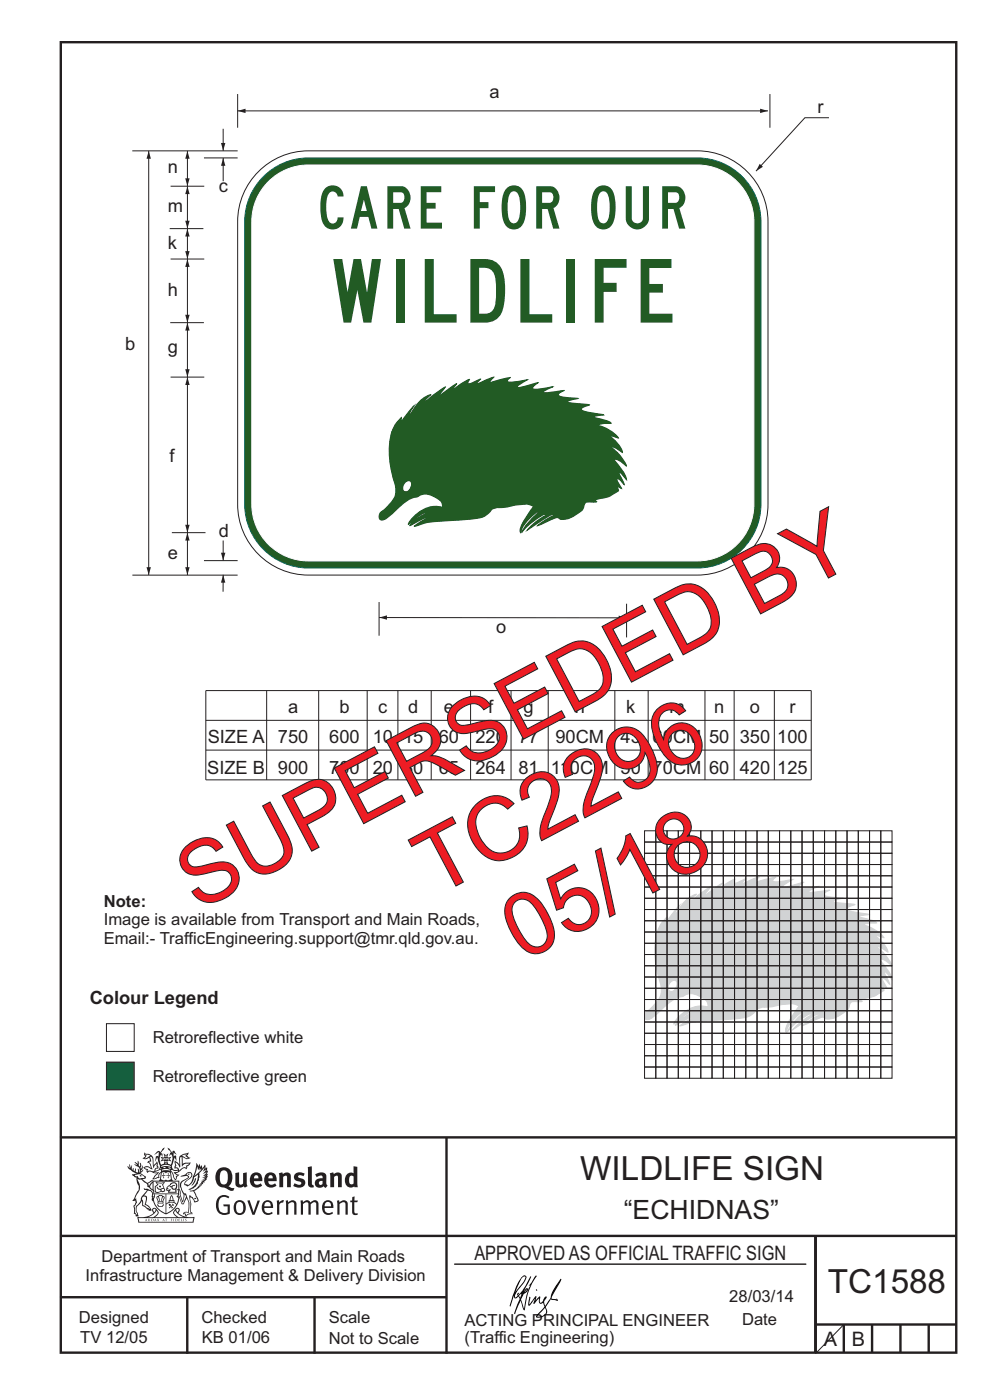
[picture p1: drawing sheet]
<svg xmlns="http://www.w3.org/2000/svg" width="210mm" height="297mm" viewBox="0 0 210 297" stroke-linecap="round" stroke-linejoin="round" font-family="sans-serif">
<defs><g id="words">
<g font-size="18.6" fill="#ed1c24">
<text x="92.5" y="190.2" transform="rotate(-28 92.5 190.2)">TC2296</text>
<text x="42" y="193.3" transform="rotate(-28 42 193.3)">SUPERSEDED BY</text>
<text x="110.9" y="204" transform="rotate(-28 110.9 204)">05/18</text>
</g>
<g font-size="7.1" fill="#231f20">
<text x="123.1" y="250.3">WILDLIFE SIGN</text>
<text x="175.6" y="274.2">TC1588</text>
</g>
<text font-size="5.6" fill="#231f20" x="132.3" y="258.5">“ECHIDNAS”</text>
<g font-size="4.2" fill="#231f20">
<text x="100.6" y="267.2">APPROVED AS OFFICIAL TRAFFIC SIGN</text>
<text x="174.7" y="285.6">A</text>
<text x="180.7" y="285.6">B</text>
</g>
<g font-size="3.9" fill="#231f20">
<text x="103.8" y="20.8">a</text>
<text x="173.4" y="24.1">r</text>
<text x="35.6" y="36.8">n</text>
<text x="46.4" y="40.8">c</text>
<text x="35.6" y="45">m</text>
<text x="35.6" y="52.7">k</text>
<text x="35.6" y="62.7">h</text>
<text x="26.5" y="74.2">b</text>
<text x="35.6" y="74.8">g</text>
<text x="36" y="97.9">f</text>
<text x="46.4" y="113.9">d</text>
<text x="35.6" y="118.5">e</text>
<text x="105.2" y="134.2">o</text>
<text x="61.1" y="151.2">a</text>
<text x="72" y="151.2">b</text>
<text x="80.2" y="151.2">c</text>
<text x="86.6" y="151.2">d</text>
<text x="94.1" y="151.2">e</text>
<text x="103.6" y="151.2">f</text>
<text x="111" y="151.2">g</text>
<text x="121.9" y="151.2">h</text>
<text x="132.8" y="151.2">k</text>
<text x="142" y="151.2">m</text>
<text x="151.5" y="151.2">n</text>
<text x="159.1" y="151.2">o</text>
<text x="167.5" y="151.2">r</text>
<text x="44.1" y="157.7">SIZE A</text>
<text x="58.9" y="157.7">750</text>
<text x="69.8" y="157.7">600</text>
<text x="79.1" y="157.7">10</text>
<text x="85.5" y="157.7">15</text>
<text x="93.1" y="157.7">60</text>
<text x="100.9" y="157.7">220</text>
<text x="110" y="157.7">77</text>
<text x="117.8" y="157.7">90CM</text>
<text x="131.6" y="157.7">43</text>
<text x="138.4" y="157.7">60CM</text>
<text x="150.4" y="157.7">50</text>
<text x="156.9" y="157.7">350</text>
<text x="164.9" y="157.7">100</text>
<text x="44" y="164.2">SIZE B</text>
<text x="58.9" y="164.2">900</text>
<text x="69.8" y="164.2">700</text>
<text x="79.1" y="164.2">20</text>
<text x="85.5" y="164.2">30</text>
<text x="93.1" y="164.2">65</text>
<text x="100.9" y="164.2">264</text>
<text x="110" y="164.2">81</text>
<text x="116.9" y="164.2">110CM</text>
<text x="131.6" y="164.2">50</text>
<text x="138.4" y="164.2">70CM</text>
<text x="150.4" y="164.2">60</text>
<text x="156.9" y="164.2">420</text>
<text x="164.9" y="164.2">125</text>
<text x="19" y="213">Colour Legend</text>
</g>
<g font-size="3.5" fill="#231f20">
<text x="22" y="192.4">Note:</text>
<text x="22" y="196.3">Image is available from Transport and Main Roads,</text>
<text x="22" y="200.3">Email:- TrafficEngineering.support@tmr.qld.gov.au.</text>
<text x="32.4" y="221.3">Retroreflective white</text>
<text x="32.4" y="229.5">Retroreflective green</text>
<text x="21.6" y="267.8">Department of Transport and Main Roads</text>
<text x="18.2" y="271.8">Infrastructure Management &amp; Delivery Division</text>
<text x="16.7" y="280.6">Designed</text>
<text x="42.7" y="280.6">Checked</text>
<text x="69.7" y="280.6">Scale</text>
<text x="98.5" y="281.3">ACTING PRINCIPAL ENGINEER</text>
<text x="154.7" y="276.1">28/03/14</text>
<text x="157.4" y="281.2">Date</text>
<text x="17" y="284.8">TV 12/05</text>
<text x="42.8" y="284.8">KB 01/06</text>
<text x="69.7" y="285.2">Not to Scale</text>
<text x="98.5" y="284.8">(Traffic Engineering)</text>
</g>
</g></defs>
<g fill="none" stroke="#231f20" stroke-width=".51">
<path d="M12.9 9h189.9v278h-189.9zM12.7 241.3h190M94.7 241.4v45.8M12.7 275.2h82M12.7 262.2h190.1M39.7 275.2v12M66.7 275.2v12M173 262.1v24.9M173 281h30M179 281v6M185 281v6M191 281v6"/>
<path d="M197 281v6"/>
</g>
<path d="M96.4 268.2h74.6" fill="none" stroke="#231f20" stroke-width=".21"/>
<g fill="#231f20">
<path d="M47 248.4a2.55 2.55 0 0 0 0 2.7l.3 .2a.81 .81 0 0 0 1-1v-.5a1.04 1.04 0 0 0-1.1-1.5zM46.3 248.1a1.82 1.82 0 0 1 2.1-.2 1.82 1.82 0 0 1 .9 1.8 2.29 2.29 0 0 1-.8 2l.7 .3h.5l-.2 .6a2.87 2.87 0 0 1-2-.7 2.12 2.12 0 0 1-1.7-3.1z" fill-rule="evenodd"/>
<path d="M49.9 248.9l.8-.2v2a.46 .46 0 0 0 .3 .6 .46 .46 0 0 0 .6-.3v-2.1l.7-.2v2.4l.2 .5-.5 .3-.3-.3a1.02 1.02 0 0 1-1.2 .3 1.02 1.02 0 0 1-.6-1.1z" fill-rule="evenodd"/>
<path d="M54 249.5l-.1 .5h.9a.49 .49 0 0 0-.2-.6 .49 .49 0 0 0-.6 .1zM53.4 249.1a1.34 1.34 0 0 1 1.6-.2 1.34 1.34 0 0 1 .6 1.5v.2h-1.7a.77 .77 0 0 0 .5 .8 .77 .77 0 0 0 .9-.4l.3 .5a1.59 1.59 0 0 1-2 .2 1.59 1.59 0 0 1-.5-2.1z" fill-rule="evenodd"/>
<path d="M57 249.5l-.1 .5h1a.49 .49 0 0 0-.2-.6 .49 .49 0 0 0-.7 .1zM56.4 249.1a1.34 1.34 0 0 1 1.6-.2 1.34 1.34 0 0 1 .7 1.5v.2h-1.8a.77 .77 0 0 0 .5 .8 .77 .77 0 0 0 .9-.4l.4 .5a1.59 1.59 0 0 1-2.1 .2 1.59 1.59 0 0 1-.5-2.1z" fill-rule="evenodd"/>
<path d="M59.2 248.9l.7-.2 .1 .4a.95 .95 0 0 1 1-.3 .95 .95 0 0 1 .7 .8v2.3h-.8v-2.3a.46 .46 0 0 0-.8 .1v2.2h-.8z" fill-rule="evenodd"/>
<path d="M62.6 249.1a1.75 1.75 0 0 1 2-.1l-.2 .5-.6-.2a.43 .43 0 0 0-.6 .3l.4 .3a1.04 1.04 0 0 1 1.2 1.1 1.04 1.04 0 0 1-1.4 1l-1.2-.4 .3-.6 1 .4 .4-.4a.88 .88 0 0 0-1-.5l-.4-.2-.1-.4z" fill-rule="evenodd"/>
<path d="M65.3 247.6l.8-.2 .1 3.8 .3 .2 .1 .4a.88 .88 0 0 1-1 0 .88 .88 0 0 1-.3-1z" fill-rule="evenodd"/>
<path d="M67.8 250.6a.43 .43 0 0 0-.1 .7 .43 .43 0 0 0 .7-.1v-.7zM66.8 249.1a1.7 1.7 0 0 1 2.4 .1v1.9l.3 .4-.4 .5-.5-.4a1.03 1.03 0 0 1-1.7-.1 1.03 1.03 0 0 1 .8-1.5h.7v-.4a.8 .8 0 0 0-1.2 .1z" fill-rule="evenodd"/>
<path d="M70 248.9l.7-.2 .1 .4a.95 .95 0 0 1 1-.3 .95 .95 0 0 1 .7 .8v2.3h-.8v-2.3a.46 .46 0 0 0-.8 .1v2.2h-.8z" fill-rule="evenodd"/>
<path d="M74.3 249.5a1.48 1.48 0 0 0 0 1.7h.5l.2-.1v-1.5l-.3-.2zM75 247.4l.8 .1 .1 4.4h-.7l-.1-.2a1.26 1.26 0 0 1-1.4 0 1.26 1.26 0 0 1-.5-1.3 1.29 1.29 0 0 1 .4-1.4 1.29 1.29 0 0 1 1.4-.1z" fill-rule="evenodd"/>
<path d="M46.4 253.9a1.72 1.72 0 0 1 2.3 0l-.3 .3a1.24 1.24 0 0 0-1.4-.2 1.24 1.24 0 0 0-.6 1.4 1.49 1.49 0 0 0 1.2 1.9l.7-.1v-1.3h-.8l-.1-.4h1.3v1.9a1.93 1.93 0 0 1-2.2 0 1.93 1.93 0 0 1-.7-2.2l.2-.8z" fill-rule="evenodd"/>
<path d="M50.4 255.1a1.65 1.65 0 0 0 .2 2.2 .99 .99 0 0 0 1-1.4 .78 .78 0 0 0-.4-.8 .78 .78 0 0 0-.8 0zM50 254.9a1.33 1.33 0 0 1 1.6-.1 1.33 1.33 0 0 1 .5 1.4 1.31 1.31 0 0 1-1.3 1.6 1.31 1.31 0 0 1-1.2-1.6v-.6z" fill-rule="evenodd"/>
<path d="M52.5 254.7l.4-.1 .9 2.6 .8-2.5h.5l-1.1 3h-.5z" fill-rule="evenodd"/>
<path d="M56.3 255.2l-.2 .7h1.3a.7 .7 0 0 0-.3-.8 .7 .7 0 0 0-.8 .1zM55.9 255a1.22 1.22 0 0 1 1.5-.2 1.22 1.22 0 0 1 .5 1.5h-1.8a.93 .93 0 0 0 .5 1 .93 .93 0 0 0 1.1-.2l.2 .3a1.43 1.43 0 0 1-1.8 .1 1.43 1.43 0 0 1-.6-1.7z" fill-rule="evenodd"/>
<path d="M58.7 254.7l.4-.1 .1 .5 .4-.4 .6-.1-.2 .5a.66 .66 0 0 0-.8 .7v1.9h-.4z" fill-rule="evenodd"/>
<path d="M60.6 254.7l.4-.1 .1 .5a.94 .94 0 0 1 1-.5 .94 .94 0 0 1 .8 .8v2.3h-.5l-.1-2.5a.81 .81 0 0 0-1.2 .3v2.2h-.4z" fill-rule="evenodd"/>
<path d="M63.7 254.7l.5-.1 .1 .5 .4-.3a.78 .78 0 0 1 1.1 .3 .9 .9 0 0 1 1-.5 .9 .9 0 0 1 .8 .8v2.3h-.5l-.1-2.5a.67 .67 0 0 0-1.1 .3v2.2h-.5v-2.4l-.4-.3-.7 .4v2.3h-.5z" fill-rule="evenodd"/>
<path d="M69 255.2l-.1 .7h1.3a.7 .7 0 0 0-.3-.8 .7 .7 0 0 0-.9 .1zM68.7 255a1.22 1.22 0 0 1 1.5-.2 1.22 1.22 0 0 1 .5 1.5h-1.8a.93 .93 0 0 0 .4 1 .93 .93 0 0 0 1.2-.2l.1 .3a1.44 1.44 0 0 1-1.7 .1 1.44 1.44 0 0 1-.6-1.7z" fill-rule="evenodd"/>
<path d="M71.4 254.7l.5-.1 .1 .5a.94 .94 0 0 1 1-.5 .94 .94 0 0 1 .8 .8v2.3h-.5l-.1-2.5a.81 .81 0 0 0-1.2 .3v2.2h-.4z" fill-rule="evenodd"/>
<path d="M74.7 253.9l.5-.1v.9h.7l-.1 .3h-.6v2.2l.1 .2h.5l.1 .3a.75 .75 0 0 1-1.2-.6v-2.1h-.4v-.3h.4z" fill-rule="evenodd"/>
<path d="M30.8 244.9l1.1 .3-.9 .5h-.4l.6-.5zM31.8 245.4h.2a2.44 2.44 0 0 1 .4 1.9l.1 .5 .7-1-.1 .6 .3 .3a.57 .57 0 0 0-.6 .7l-1-.1-.5 .2 .2-.5-.8-.3 .7-.1 .9 .5 .1-.1-.6-1.3-.2-.2h.5zM30.7 244.4l-.1 .5 .2 .4-.6 .4a1.04 1.04 0 0 0 1.4-.1l.2 .6-.3 .1-.2 .4a.94 .94 0 0 1 .8 1.1l-.2-.1a1.16 1.16 0 0 0-1.5-.1l.3 .4 .4 .2 .1 .5 .2 .1 .1-.2a.94 .94 0 0 1 1.1 .2l.8 .1-1.2 1.2a1.13 1.13 0 0 0 1.2-.2l.4-.1-.1-.4 .5-.8a.83 .83 0 0 0-.6 1.1l-.3-.1-.7 .4 1.1-1.4-.5 .1-.5-.1 1.3-.5-.1-.1-.9 .4v-.3l.2-.2 .3 .1 .1-.3-.2-.4v-.6l-.1-.4-.7 1v-.7a1.42 1.42 0 0 0-1.6-1.8z" fill-rule="evenodd"/>
<path d="M38.5 245.2l.5-.2 .7-.1-.6 .3 .8 .5h-.3zM38.3 245.5l.2-.1 .1 2a1.69 1.69 0 0 1 1.6-.6l-.8 .5 .1 .5a1.1 1.1 0 0 0-1.5 .6l-.1-.5-.2-.2h-.5l.3-.4-.3-.7a1.42 1.42 0 0 1 .8 1.1l.2-.1zM37.1 246.2l.1 1-.2 .3 .1 .4h.5l.1 .2a.96 .96 0 0 1-1.1-.1l-.1 .1a1.06 1.06 0 0 0 1.3 .2v.1a.72 .72 0 0 1-1 .2l.3 .5 .6 .2-.4 .2-.1 .6-.2-.3-.4-1.1-.4-.4 .4 .9a1.54 1.54 0 0 0 .7 1.2l.2-.3a.58 .58 0 0 1 .4-.8l.2-.1h-.3l-.5-.3 .9-.5a.93 .93 0 0 1 1.2-.5v.2l.2-.2 .1-.5a.99 .99 0 0 0 .7-.8l-1.3 .1-.3 .2-.1-1.4 .9 .4 .9-.3h-.4l-.5-.4 .4-.7-.6 .2a1.46 1.46 0 0 0-1.4 2.1v.4l-.2-.4z" fill-rule="evenodd"/>
<path d="M35.6 248.9l.2 .1-.1 .3 .4 .1h-.4v.6l-.1-.6h-.3l.3-.1z" fill-rule="evenodd"/>
<path d="M34.6 248.9l.2 .1v.3l.3 .1h-.3l-.1 .6v-.6h-.4l.4-.1z" fill-rule="evenodd"/>
<path d="M34.3 248.8a.57 .57 0 0 1 .9 .2 .57 .57 0 0 1 .9-.2l.2 1.4h-.2a.57 .57 0 0 1-.9 0 .69 .69 0 0 1-1.1 0zM34.2 248.1l-.3 2.1-.2 .4h3l-.2-.4-.3-2.1h-.2v.2l-.8-.1-.8 .1v-.2z" fill-rule="evenodd"/>
<path d="M34.2 252.4a.3 .3 0 0 0 .6 0 .3 .3 0 0 0-.6 0zM33.3 250.9l.3 .3-.3 .4a.79 .79 0 0 0 0 1.3l.8-.2-.1-.3a.55 .55 0 0 1-.7-.6l.1-.1 .2 .3 .3 .2 .8-.2-.4-.7 .4-.4-.7 .2zM33 250.7l1.1 .2 .9-.2-.4 .6 .4 1.2a.56 .56 0 0 1-.8 .3l-.2 .1a.73 .73 0 0 1-.9 .1 .73 .73 0 0 1-.3-1v-.4l.6-.4z" fill-rule="evenodd"/>
<path d="M35.6 251.8l.7-.4a.58 .58 0 0 1 1-.1 .58 .58 0 0 1-.4 .9l-.3-.3a.43 .43 0 0 1 .6-.4 .57 .57 0 0 0-.8 .2l-.2-.1-.3 .1 .4 .2a.55 .55 0 0 0 .9 .4v.5h-1.3l.3-.4-.1-.1-.6 .1 .2-.3-.2-.1zM35.4 251.8l-.1 .2a.39 .39 0 0 0 .2 .6h.3l-.2 .4h1.9l-.1-.8a.86 .86 0 0 0-.1-1.3 .86 .86 0 0 0-1.3 .4z" fill-rule="evenodd"/>
<path d="M36 254.8h.8v.2h-.8zM36.4 253.8l.2 .8h-.4zM36.4 253.5l-.3 .5-.1 .6h-.2v.4l-.7 .4 .2 .1a1.48 1.48 0 0 1 2.1 .2l.2-.1-.6-.5v-.5h-.2l-.1-.6z" fill-rule="evenodd"/>
<path d="M35.8 255.4l.4 .1 .1 .3 .3-.2-.2-.2a.38 .38 0 0 1 .5 .5l-.2-.2-.3 .2 .3 .2-.3 .3-.1-.4-.4 .4-.1-.2 .4-.3-.1-.1-.2 .1z" fill-rule="evenodd"/>
<path d="M34.5 254h.2v.2l-.2 .6h-.2zM33.6 255.3h.9v.2a.55 .55 0 0 1-.8 .4v-.2l-.2-.1zM33.4 254h.2l.2 .8h-.2zM33.6 255l.8-.1 .1 .2h-.8zM33.8 253.7h.5l-.2 1.1h-.1zM33.3 253.8l-.1 .3 .3 1.1a.48 .48 0 0 0-.1 .6 .48 .48 0 0 0 .5 .2h.5a.49 .49 0 0 0 .2-.8l.3-1.1-.1-.3a1.42 1.42 0 0 0-1.5 0z" fill-rule="evenodd"/>
<path d="M33.7 251.5l.4 .1 .1 .3h-.3z" fill-rule="evenodd"/>
<path d="M41.3 250.1l.3-.2-.2 .8-.6 .8h-.2l.5-.7z" fill-rule="evenodd"/>
<path d="M39.7 249l.3-.2 .5 .2a.88 .88 0 0 1-.6 1.1 1.22 1.22 0 0 0-.8 1.3l.5 .2a.72 .72 0 0 0 .9-.4l.5-.8 .2-.6 .8-.6v.2a2.85 2.85 0 0 1-2 2.9l.1 .1a2.13 2.13 0 0 0 1.9-1.5v-.3a2.01 2.01 0 0 0 .3-1.7l1.1-1.3-.4 1 .7-.5-.7 1 .8-.4-.8 .8 .7-.2-.9 .6 .8-.1-.8 .4h.7l-.8 .3 .3 .2h-.4l.2 .3h-.4l.2 .3h-.4l.1 .2h-.1a2.16 2.16 0 0 1-2 1.1l.1 .2 .4-.1a.76 .76 0 0 1 .7 .8l.5 1.2-.6 .2a1.45 1.45 0 0 0-1.1-1.3l.2 1.8-.1 1.8 .4 .3a1.07 1.07 0 0 0-1.2 .4v-.3l-.5-.2a.87 .87 0 0 1 1.1-.1v-.7a4.4 4.4 0 0 0-.6-3.1l-.1-.3h-.2a2.16 2.16 0 0 1-.7-2.2l.3-.4 1.2-.7a.55 .55 0 0 0-.4-.8zM37.8 252.4a.76 .76 0 0 1 .3 1.1l.6 1.6 .4-1.7 .2 .1a.61 .61 0 0 1-.1 .9l-.3 .8-.2 .1-.7-1.6-.3 .1a1.18 1.18 0 0 0 .1-1.4zM41.8 247.5l.2 .7 .3-.5v.6l.4-.5a1.9 1.9 0 0 1-1.2 1.4l-.3 .3zM38.2 249.6l1.4-.2 .2 .2v.3l-.5 .2a1.26 1.26 0 0 0-.9 1.9l.2 .7a1.84 1.84 0 0 1 .1 2.1l-.4-1.4a.96 .96 0 0 0-.4-1.2l-.4 .2a.78 .78 0 0 1 0 1.3l.1 .3h.4l.4 1.1a.38 .38 0 0 0 .2 .4 .38 .38 0 0 0 .4-.1l.6-1.2a2.94 2.94 0 0 1 .4 2.5l-.1 .4h-.8l-.3 .4v.2l.4-.1 .1 .4 .2 .1a1.02 1.02 0 0 1 1.3-.5v-.4l-.3-.1 .1-1.8-.3-1.3h.1a1.14 1.14 0 0 1 .8 1 .63 .63 0 0 0 .8-.2 .63 .63 0 0 0-.2-.9l-.6-1.2 .9-.6 .2-.4h.3l-.1-.2h.4l-.1-.3h.3l-.1-.3 .5-.1-.2-.2 .6-.4v-.2h-.2l.4-.5h-.3l.3-.5-.4 .1 .4-.5v-.3l-.3 .2 .2-.7-.1-.2-.4 .3v-.8l-.6 .8-.2-.8-.2 .5-.3-.7-.1 .6-.5-.8-.1 1.4-.6 1.8a1.81 1.81 0 0 1-1 1.5l-.6-.2a1.75 1.75 0 0 1 1.1-1.2 .75 .75 0 0 0 .1-1.3 .75 .75 0 0 0-1.2 .4z" fill-rule="evenodd"/>
<path d="M41.2 254.1h.3l.2 .2-.4 .1z" fill-rule="evenodd"/>
<path d="M29.4 258.4h11.6l-.1 .8h-11.4zM31.3 258.2l.5-.1a2.48 2.48 0 0 0 1.4-1.3l.3 .5-.5 .6-.5 .3zM32.5 256.6l.3-.2 .2 .1-.3 .7zM37.2 256.8a2.65 2.65 0 0 0 1.8 1.4h-1.1l-.5-.3-.5-.6zM37.4 256.5l.2-.1 .3 .2-.3 .6zM29.2 258.2l.1 1.2h11.8l.2-1.1-.2-.1a4.1 4.1 0 0 1-3.3-.9l.3-.4-.1-.6a1.06 1.06 0 0 0-1.3 1l.2 .4 .6 .5h-4.7l.3-.1a.84 .84 0 0 0 .6-.8 .84 .84 0 0 0-.5-.8l-.3-.2h-.5l-.1 .6 .3 .4a4.2 4.2 0 0 1-3.4 .9z" fill-rule="evenodd"/>
<path d="M31 258.7l.1 .2h-.2zM31 258.5l-.3 .6 .4-.2 .2 .2z" fill-rule="evenodd"/>
<path d="M31.3 258.6h.3v.4a.25 .25 0 0 0 .2-.1 .25 .25 0 0 0-.1-.3h.1a.29 .29 0 0 1 0 .4 .29 .29 0 0 1-.4 0 .29 .29 0 0 1 0-.4z" fill-rule="evenodd"/>
<path d="M32.2 258.6a.22 .22 0 0 1 .3 .2 .22 .22 0 0 1-.3 .2zM32 258.6l.1 .4a.33 .33 0 0 0 .4 0 .33 .33 0 0 0 0-.4 .33 .33 0 0 0-.5 0z" fill-rule="evenodd"/>
<path d="M32.9 258.7l.1 .2h-.2zM32.9 258.5l-.2 .6 .3-.2 .2 .2z" fill-rule="evenodd"/>
<path d="M33.3 258.6h.2l.1 .1 .2-.1-.2 .2 .2 .3-.3-.3-.1 .3h-.1l.2-.3z" fill-rule="evenodd"/>
<path d="M34.7 258.7l.1 .2h-.2zM34.7 258.5l-.3 .6 .4-.2 .2 .2z" fill-rule="evenodd"/>
<path d="M35 258.5h.5l-.2 .1v.5h-.2l.1-.5z" fill-rule="evenodd"/>
<path d="M36.2 258.6l.3-.1-.1 .1v.2h.1h-.1v.3h-.2z" fill-rule="evenodd"/>
<path d="M36.7 258.6h.2v.5h-.2z" fill-rule="evenodd"/>
<path d="M37.3 258.6a.22 .22 0 0 1 .3 .2 .22 .22 0 0 1-.3 .2zM37.1 258.6v.4a.33 .33 0 0 0 .5 0 .33 .33 0 0 0 0-.4 .33 .33 0 0 0-.5 0z" fill-rule="evenodd"/>
<path d="M37.8 258.6l.4-.1-.2 .1v.2h.1h-.1v.2l.2 .1h-.4z" fill-rule="evenodd"/>
<path d="M38.4 258.6h.2l-.1 .4 .2 .1h-.3z" fill-rule="evenodd"/>
<path d="M38.9 258.6h.2v.5h-.2z" fill-rule="evenodd"/>
<path d="M39.3 258.6h.2h-.1l.2 .3-.2 .2-.1-.1v-.1l.2 .1z" fill-rule="evenodd"/>
<path d="M34.2 247.4a1.51 1.51 0 0 1 2 .2 2.67 2.67 0 0 0-2.1 0zM35.7 247.6l.4 .1 .1 .3-.4-.1zM34.6 247.6h.5l.1 .2h-.4zM34 247.8l.3 .2h-.3zM34.9 246.9l.3-.2 .3 .2zM34.9 245.6l.2 .1v.3h-.2zM35 245.1l.2 .2 .2-.2-.1 .3h-.2zM35.1 246.3h.2l.1 .4-.2-.2-.2 .2zM35.3 245.7l.2-.1v.4h-.2zM34.4 245.7h.3l.1 .3-.4 .1 .2-.2zM35.7 245.7h.3l-.2 .2 .2 .2-.4-.1zM32.7 244.9l1-.5-.1 1-.2-.2-.3 .2-.3 1.1 .5-1 .3 .9a1.84 1.84 0 0 1 .2 1.7l.4 .1a2.48 2.48 0 0 1 2.2 0l.2-.2-.2-.7 .7-1.8 .4 .7-.2-1-.2-.1-.2 .3v-.9l.6 .4-.6-.8-.3 .1-.1 .4-.5-.9-.5-.3 .2 .5 .6 .5-.5 .8 .4-.4a2.06 2.06 0 0 1 0 2.3l-.5-.2-.2-.6 .1-.1 .8 .2-.4-.5 .4-.5-.7 .2-.2-.2 .2-.7-.5 .4-.5-.4 .2 .7-.2 .2-.7-.2 .4 .5-.4 .5 .8-.2 .1 .1-.2 .6-.5 .2a2.02 2.02 0 0 1 0-2.2l.3 .5-.1-.7-.3-.1 .8-1.2-.4 .3-.5 .8-.2-.3a.8 .8 0 0 0-.8 .5z" fill-rule="evenodd"/>
<path d="M29.2 250.1l.3 .1a.61 .61 0 0 1 .8 .4l.3 .2a.8 .8 0 0 1 .6 1l.4 .1 .5 .5a1 1 0 0 1 .5 1.1l-.1 .7v-.5h-.1a.96 .96 0 0 0-.8-1.3l-.2-.2h-.7l-.1-.1-.1 .1 .1 .3h.6l-1.2 1.3-.2 1-.4 .6a1.33 1.33 0 0 0-.5 1.8l.2 .5a1.26 1.26 0 0 1-.5-1.5l-.1-.3a1.56 1.56 0 0 0 .4-1.7l-.3 .2 .2-.5a3.2 3.2 0 0 0 .7-3zM30.4 253.9h.4a2.06 2.06 0 0 1-.1 1.6l.7 .5 .4 .4-.6-.1-.8-.6-.1-.9a.51 .51 0 0 1 .1-.9zM28.6 249.3a1.52 1.52 0 0 1 2.1 .5l-1.1 .2-.2-.1-.1-.4h-.5zM27.5 247v.8l-.3-.4h-.1a3.1 3.1 0 0 0 1.9 1.6l-1 .1 .5 .6 .5 .1 .1 1.1a1.84 1.84 0 0 1-.3 2.5l-.4 .9-.3 .4 .2 .1 .4-.1 .1 .4-.2 .5-.3 .2 .1 1.7h.2l.3 .5 .1 .1 .4-.1-.1-.5a1.3 1.3 0 0 1-.1-1.7l.9-1 .1 1.1 .6 .2 .5 .5 .1-.1 .2 .3h.5a1.85 1.85 0 0 0-1.2-1.4l.1-.3a1.39 1.39 0 0 0 0-1.4l-.5-.1 .5-.5a.66 .66 0 0 1 .9-.4 .66 .66 0 0 1 .3 .9l-.1 .4 .2-.1v.2l-.1 .3 .2 .5 .1-.3a2.24 2.24 0 0 0 .1-2.2 .73 .73 0 0 1-.7-.7 .73 .73 0 0 1 .6-.7v-.2a.94 .94 0 0 0-.9 .8 .48 .48 0 0 1-.1-.6 .48 .48 0 0 1 .5-.2l.5-.3a.51 .51 0 0 0-.8 .2l-.5 .2-1-.8h.6l.2-.5-1.2-.7 .5-.5v-.3l-.5 .4 .1-.2a.69 .69 0 0 0 .2-1v.4l-.2 .3v-1.1l-.3-.2 .1 .6-.1 .2-.4-1.3v.7l-.6-.4 .5 .7-.6-.2 .3 .3a1 1 0 0 1 .7 1.4l-.2-.8v.9l-.5-.2v-.8l-.2 .7-.2-.1-.1-.6-.2 .4-.2-.2 .1-.7-.2 .5z" fill-rule="evenodd"/>
<path d="M29.6 249.4l.2-.1 .3 .2z" fill-rule="evenodd"/>
<path d="M32.4 250.5h5.6v2l-.2-.1v-1.7h-5.2v2.5h5.2v-.8l.1 .2-.1 1.1v-.3h-2.5v4a4.1 4.1 0 0 0 2.6-3.6l.1-.1a4 4 0 0 1-2.8 3.9 4.2 4.2 0 0 1-2.8-4.7l.1 1.2 .1-.1a3.8 3.8 0 0 0 2.5 3.4v-4h-2.5l-.2-.9z" fill-rule="evenodd"/>
<circle cx="40" cy="249.1" r=".17"/>
</g>
<g fill="#000001">
<path d="M111.6 273.7l.2-.2-.5 .7zM110.4 274.5l.3 .1-.3 .7-.3-.4zM110.9 270.9l.5-.1a9.3 9.3 0 0 1-2 3.2l-.1 .2 1-2.5zM110.6 271a14.7 14.7 0 0 0-2.2 4.9l-.3 1.2 .1 .1 .8-2.4a.42 .42 0 0 0 .2 .7 .42 .42 0 0 0 .6-.3l.2-.2 .2 .6-1.1 3.1h.2l1.1-2.8 .6 1.9 .2 .2 .2-.5a13.5 13.5 0 0 1 2-6.2l.5-.5-.2-.2-1.6 2.1 .4-.1a14.9 14.9 0 0 0-1.3 5.1l-.4-1.2a1.39 1.39 0 0 1 .2-1.8l.1-.2a.92 .92 0 0 0 .8-1.2 .75 .75 0 0 0-.7 .7l-.2 .2 1.6-3.4h-.1l-.4 .7a10.5 10.5 0 0 1-2.2 3.2l.2-.4a.32 .32 0 0 0-.4 .2 .32 .32 0 0 0 .1 .4l-.5 .4a3.2 3.2 0 0 1 1.1-2.3l.5-.6a2.49 2.49 0 0 0 .7-1.6l-.3-.2z" fill-rule="evenodd"/>
<path d="M115.6 277.5a1.15 1.15 0 0 1 .1 1.3 1.15 1.15 0 0 1-1.2 .5h-.5zM112.3 275.1l-.3 1.7 .3 .2 1.2-1.5-.3 1.1 1.1-1.2a.94 .94 0 0 0 .4 1.2l.5-.3 .3 .9-1.2 1.3a.98 .98 0 0 0-.5 1 1.9 1.9 0 0 0 2.3-1.3l-.1-.3a1.02 1.02 0 0 1 .3-1.4l.5-.9 1.5 .3-.2-.5v.3l-1.1-.2v-.2l2-3.6 .1-.3-.1-.1-1.8 2.7a6.6 6.6 0 0 1-1.5 3l-.2-.2a1.01 1.01 0 0 1 .4-1.4l.1-.2-.3-.2-.3 .5-.2 .5-.5 .4-.2-.4 .1-.9-.2-.1-.8 .9 .2-.9h-.1l-1.4 1.7 .2-1.4v-.1z" fill-rule="evenodd"/>
<path d="M113.7 273.5l.3 .3h-.3z" fill-rule="evenodd"/>
</g>
<path d="M179 281l-6 6.2" fill="none" stroke="#231f20" stroke-width=".21"/>
<path d="M22.6 217.2h5.9v5.9h-5.9z" fill-rule="evenodd" fill="#fff" stroke="#231f20" stroke-width=".21"/>
<path d="M22.6 225.3h5.9v5.9h-5.9z" fill-rule="evenodd" fill="#225a35" stroke="#231f20" stroke-width=".21"/>
<g fill="none" stroke="#231f20" stroke-width=".21">
<path d="M50.4 20v7.1M163.3 20v7.1M50.4 23.5h112.5M43.7 146.5h128.4v18.9h-128.4zM43.7 152.8h128.4M43.7 159.1h128.4M56.6 146.5v18.9M67.6 146.5v18.9M77.9 146.5v18.9M84.4 146.5v18.9M91.5 146.5v18.9M99.8 146.5v18.9"/>
<path d="M108.4 146.5v18.9M116.3 146.5v18.9M130.4 146.5v18.9M137.5 146.5v18.9M149.5 146.5v18.9M155.7 146.5v18.9M164.3 146.5v18.9"/>
</g>
<g fill="#231f20">
<path d="M50.4 23.5l1.7-.4v.9z"/>
<path d="M161.2 23.1l1.7 .4-1.7 .5z"/>
</g>
<path d="M175.8 25h-5.1l-10.3 11.3" fill="none" stroke="#231f20" stroke-width=".21"/>
<path d="M161.2 34.8l.6 .6-1.4 .9z" fill="#231f20"/>
<path d="M54.8 36.4a15 15 0 0 1 10.6-4.4h82.5a15 15 0 0 1 15 15v60a15 15 0 0 1-15 15h-82.5a15 15 0 0 1-15-15v-60a15 15 0 0 1 4.4-10.6z" fill="none" stroke="#231f20" stroke-width=".21"/>
<path d="M55.4 38a13.5 13.5 0 0 1 10-4.5h82.5a13.5 13.5 0 0 1 13.5 13.5v60a13.5 13.5 0 0 1-13.5 13.5h-82.5a13.5 13.5 0 0 1-13.5-13.5v-60a13.4 13.4 0 0 1 3.5-9z" fill-rule="evenodd" fill="#225b24" stroke="#006059" stroke-width=".21"/>
<path d="M56.9 38.5a12 12 0 0 1 8.5-3.5h82.5a12 12 0 0 1 12 12v60a12 12 0 0 1-12 12h-82.5a12 12 0 0 1-12-12v-60a12 12 0 0 1 3.5-8.5z" fill-rule="evenodd" fill="#fff" stroke="#fff" stroke-width=".21"/>
<g fill="#225b24">
<path d="M69 40a2.3 2.3 0 0 1 2.5-.5 2.3 2.3 0 0 1 1.4 2.2h-1.3a1.05 1.05 0 0 0-.9-1.1 1.05 1.05 0 0 0-1.1 .8 8.8 8.8 0 0 0 .1 5.4 1.04 1.04 0 0 0 1.2 .5 1.04 1.04 0 0 0 .7-1.2h1.3a2.34 2.34 0 0 1-2.1 2.6 2.34 2.34 0 0 1-2.6-2.1 11 11 0 0 1 .4-6.1z"/>
<path d="M89.3 39.5h4.3v1.3h-3.1v2.2h1.9v1.3h-1.9v2.9h3.3v1.3h-4.5z"/>
<path d="M100.5 39.5h4.5v1.2h-3.2v2.2h1.8v1.3h-1.8v4.3h-1.3z"/>
<path d="M132.7 39.5h1.3v6.8a1.19 1.19 0 0 0 1.2 1.1 1.19 1.19 0 0 0 1.2-1.1v-6.8h1.3v6.9a2.47 2.47 0 0 1-2.5 2.3 2.47 2.47 0 0 1-2.5-2.3z"/>
<path d="M70.7 55h1.9l1.1 7 1.3-7h1.6l1.3 7.1 1-7.1h1.9l-2 13.5h-1.7l-1.3-7-1.3 7h-1.6z"/>
<path d="M84 55h1.9v13.5h-1.9z"/>
<path d="M90.1 55h1.9v11.7h4.9v1.8h-6.8z"/>
<path d="M110.4 55h1.9v11.7h4.8v1.8h-6.7z"/>
<path d="M120.1 55h1.8v13.5h-1.8z"/>
<path d="M126.2 55h6.7v1.8h-4.9v3.2h2.8v1.9h-2.8v6.6h-1.8z"/>
<path d="M135.9 55h6.5v1.9h-4.7v3.3h2.9v1.9h-2.9v4.4h4.9v2h-6.7z"/>
<path d="M77.2 42.3l.6 2.5h-1.2zM76.6 39.5l-2.2 9h1.3l.6-2.5h1.8l.7 2.5h1.3l-2.3-9z"/>
<path d="M82.2 39.5v9h1.2v-4.2h1.2l1.2 4.2h1.3l-1.3-4.4a2.5 2.5 0 0 0 1.3-2.5 2.5 2.5 0 0 0-1.9-2.1zM83.4 40.8h1.6a1.17 1.17 0 0 1 .6 1.9l-.4 .3h-1.8z"/>
<path d="M107.4 40a7.1 7.1 0 0 0-1 5.1 4.2 4.2 0 0 0 1.5 3.3 2.28 2.28 0 0 0 3.3-1.5 9.3 9.3 0 0 0-.4-6.7 2.22 2.22 0 0 0-3.4-.2zM108.4 40.9a1.06 1.06 0 0 1 1.1-.2 1.06 1.06 0 0 1 .6 1 7.8 7.8 0 0 1-.4 5.4 1.13 1.13 0 0 1-1.3 .1 1.13 1.13 0 0 1-.6-1.1 10.5 10.5 0 0 1 .3-4.9z"/>
<path d="M113.8 39.5v9h1.2v-4.2h1.2l1.2 4.2h1.3l-1.3-4.4a2.5 2.5 0 0 0 1.3-2.5 2.5 2.5 0 0 0-1.9-2.1zM115 40.8h1.6a1.17 1.17 0 0 1 .6 1.9l-.4 .3h-1.8z"/>
<path d="M126.4 40a7.1 7.1 0 0 0-1 5.1 4.2 4.2 0 0 0 1.4 3.3 2.28 2.28 0 0 0 3.4-1.5 9.3 9.3 0 0 0-.4-6.7 2.22 2.22 0 0 0-3.4-.2zM127.3 40.9a1.06 1.06 0 0 1 1.2-.2 1.06 1.06 0 0 1 .6 1 7.8 7.8 0 0 1-.5 5.4 1.13 1.13 0 0 1-1.2 .1 1.13 1.13 0 0 1-.6-1.1 10.5 10.5 0 0 1 .3-4.9z"/>
<path d="M140.5 39.5v9h1.2v-4.2h1.2l1.2 4.2h1.3l-1.3-4.4a2.5 2.5 0 0 0 1.3-2.5 2.5 2.5 0 0 0-1.9-2.1zM141.7 40.8h1.6a1.17 1.17 0 0 1 .6 1.9l-.4 .3h-1.8z"/>
<path d="M99.8 55v13.5a9.8 9.8 0 0 0 4.9-.4 4.6 4.6 0 0 0 2.3-4.1 13.1 13.1 0 0 0-.7-7.2 3.7 3.7 0 0 0-3.5-1.8zM101.6 56.8a3.2 3.2 0 0 1 2.8 .6 5.9 5.9 0 0 1 .8 4 8.8 8.8 0 0 1-.6 4.2 1.88 1.88 0 0 1-1.7 .9h-1.3z"/>
</g>
<path d="M28.1 32h22.3M36.2 39.5h7.1M43.3 33.5h7.1M36 48.5h7.1M36.2 55h7.1M36.1 68.5h7.2M36.2 80h7.1M36.5 113h7.1M28.1 122h22.3M80.4 131l52.5 .1M80.4 127.7v7.2M132.9 128.1v7.1" fill="none" stroke="#231f20" stroke-width=".21"/>
<g fill="#231f20">
<path d="M80.4 131l1.7-.5v1z"/>
<path d="M131.2 130.6l1.7 .5-1.7 .4z"/>
</g>
<path d="M31.5 32v90" fill="none" stroke="#231f20" stroke-width=".21"/>
<g fill="#231f20">
<path d="M31.5 32l.5 1.7h-.9z"/>
<path d="M31.1 120.3h.9l-.5 1.7z"/>
</g>
<path d="M39.8 32v7.5" fill="none" stroke="#231f20" stroke-width=".21"/>
<g fill="#231f20">
<path d="M39.8 32l.4 1.7h-.9z"/>
<path d="M39.3 37.8h.9l-.4 1.7z"/>
</g>
<path d="M39.8 39.5v9" fill="none" stroke="#231f20" stroke-width=".21"/>
<g fill="#231f20">
<path d="M39.8 39.5l.4 1.7h-.9z"/>
<path d="M39.3 46.8h.9l-.4 1.7z"/>
</g>
<path d="M39.8 48.5v6.5" fill="none" stroke="#231f20" stroke-width=".21"/>
<g fill="#231f20">
<path d="M39.8 48.5l.4 1.7h-.9z"/>
<path d="M39.3 53.3h.9l-.4 1.6z"/>
</g>
<path d="M39.8 55v13.5" fill="none" stroke="#231f20" stroke-width=".21"/>
<g fill="#231f20">
<path d="M39.8 55l.4 1.6h-.9z"/>
<path d="M39.3 66.8h.9l-.4 1.6z"/>
</g>
<path d="M39.8 80v33" fill="none" stroke="#231f20" stroke-width=".21"/>
<g fill="#231f20">
<path d="M39.3 111.3h.9l-.4 1.7z"/>
<path d="M39.8 80l.4 1.7h-.9z"/>
</g>
<path d="M39.8 113v9" fill="none" stroke="#231f20" stroke-width=".21"/>
<g fill="#231f20">
<path d="M39.3 120.3h.9l-.4 1.7z"/>
<path d="M39.8 113l.4 1.7h-.9z"/>
</g>
<path d="M39.8 68.5v11.5" fill="none" stroke="#231f20" stroke-width=".21"/>
<g fill="#231f20">
<path d="M39.3 78.3h.9l-.4 1.7z"/>
<path d="M39.8 68.5l.4 1.6h-.9z"/>
</g>
<path d="M47.3 27.3v4.7" fill="none" stroke="#231f20" stroke-width=".21"/>
<path d="M46.9 30.3h.9l-.5 1.7z" fill="#231f20"/>
<path d="M47.3 33.5v4.9" fill="none" stroke="#231f20" stroke-width=".21"/>
<path d="M47.3 33.5l.5 1.7h-.9z" fill="#231f20"/>
<path d="M43.3 118.9h7.1M47.3 114.7v4.2" fill="none" stroke="#231f20" stroke-width=".21"/>
<path d="M46.9 117.3h.9l-.5 1.6z" fill="#231f20"/>
<path d="M47.3 121.9v3.6" fill="none" stroke="#231f20" stroke-width=".21"/>
<path d="M47.3 122l.5 1.6h-.9z" fill="#231f20"/>
<path d="M85.1 88.6l-.1 1 1.7-2.2 1.1-1.3-.7 1-.3 1.1 .4-.5a7.3 7.3 0 0 1 4.2-4l-1.5 1.6 4.5-3.2-1.3 2 3.4-2.5 .3-.2-.8 1.4 1.7-1.3 1.9-1-.4 .8 .2 .1 2.5-1-.8 1.1 3.6-1.5-.7 .9 .1 .3 2.2-.7 2-.4-.6 .5-.1 .3a7.6 7.6 0 0 0 3.7-.2l.6-.1-1.2 .6a1.45 1.45 0 0 0-1 1l.9-.1 3.6-.9-.9 .6-.3 .4v.3l.9 .1 3.4-.6-2.1 1.2a6.5 6.5 0 0 0 3.2-.2l1.3-.2-1.2 .8v.3l.3 .2 3.8 .4-2 .5-.2 .2 .1 .1 4.5 .6a3 3 0 0 0-1.7 .9 6.2 6.2 0 0 0 3.3 .9l1.4 .3-2.1 .4 2.9 .9 .8 .5h-.4a4.5 4.5 0 0 0-2.5 .5 7.6 7.6 0 0 1 4.5 2.6l-2.1-.5 1.6 1.3a4.7 4.7 0 0 1 1.4 2.3l-.4-.2a4.2 4.2 0 0 0-2.3-1.1 9.2 9.2 0 0 1 3.5 4.1l-.4-.2a3.6 3.6 0 0 0-2.2-1.2v.1a12.2 12.2 0 0 1 2.6 4.3l-1-1.3-.6-.3 .1 .4 1 2.2-1.1-1.1-.4-.1 .1 .5 .9 1.6-.9-.4 .2 .8-.7 .5a7 7 0 0 1-3.9 1.3l-.4 .3 .4 .3-2.3 .1-.3 .4-.3 1a6.8 6.8 0 0 1-4.7 2.2l-.5-.3a2.34 2.34 0 0 0-1.9 .5l-2.6 1.1 1.5-1.1 1.9-1v-.2a1.83 1.83 0 0 0-1.5 .6l-4.1 2.7a14.2 14.2 0 0 1 4-3.3l-.3-.1a14 14 0 0 0-4.8 3.8 12.1 12.1 0 0 1 3.5-4.2l-.1-.2a8.2 8.2 0 0 0-3.7 4.5 3.4 3.4 0 0 1 .9-2.9l1.9-2.6-.3-.2a4.1 4.1 0 0 0-3-.2l-3.4 .6a2.83 2.83 0 0 0-2.8 1.2 5.1 5.1 0 0 1-3.5 1.2l-6.5 .5a15.7 15.7 0 0 0-5.8 1.1l2.7-1.9-.4 .1-3.3 1.6 .1-.2a11 11 0 0 1 3.3-2.4 3.3 3.3 0 0 0-2.4 1.3l-1.3 1v-.1a7.4 7.4 0 0 1 5.9-3.7l1.2 .2 .2-.1-.1-.7a4.2 4.2 0 0 0-4.6-1.8l-.6 .4a7.5 7.5 0 0 0-4.5 2.7 9.3 9.3 0 0 1-2.8 2.2h-.5l-.3-.2-.1-.6a1.9 1.9 0 0 1 1.2-1.5 6 6 0 0 0 2.4-3.9l-.1-1.1a19.9 19.9 0 0 1-.8-11.4 6.6 6.6 0 0 1 2-3zM86.1 102.2a1.48 1.48 0 0 0-.4 2 1.25 1.25 0 0 0 1.6-1.3v-.4l-.3-.5h-.4z" fill-rule="evenodd" fill="#225b24" stroke="#225b24" stroke-width=".21"/>
<path d="M141.4 194.6v1l1.6-2.2 1.1-1.3-.6 1-.4 1.1 .4-.6a7.3 7.3 0 0 1 4.2-3.9l-1.5 1.6 4.5-3.2-1.3 2 3.4-2.5 .3-.2-.8 1.4 1.7-1.3 1.9-1-.4 .8 .2 .1 2.5-1-.8 1.1 3.6-1.5-.7 .8 .1 .4 2.2-.7 2-.4-.6 .5-.1 .3a7.6 7.6 0 0 0 3.7-.3h.6l-1.2 .6a1.45 1.45 0 0 0-1 1l.9-.1 3.6-1-.9 .7-.3 .4v.2l.9 .2 3.4-.6-2.1 1.2a6.5 6.5 0 0 0 3.2-.2l1.3-.2-1.2 .8v.3l.3 .2 3.8 .4-2 .5-.2 .2 .1 .1 4.6 .6a3 3 0 0 0-1.8 .9 6.2 6.2 0 0 0 3.3 .9l1.4 .3-2.1 .4 2.9 .9 .9 .5h-.5a4.5 4.5 0 0 0-2.5 .5 7.6 7.6 0 0 1 4.5 2.6l-2-.5 1.5 1.3a4.7 4.7 0 0 1 1.4 2.3l-.4-.2a4.2 4.2 0 0 0-2.3-1.1 9.2 9.2 0 0 1 3.5 4.1l-.4-.2a3.6 3.6 0 0 0-2.2-1.2v.1a12.2 12.2 0 0 1 2.6 4.3l-1-1.3-.5-.3v.4l1 2.2-1.1-1.1-.4-.1 .1 .5 .9 1.5-.9-.3 .2 .8-.7 .5a7 7 0 0 1-3.9 1.3l-.4 .3 .4 .3-2.3 .1-.3 .4-.3 1a6.8 6.8 0 0 1-4.7 2.2l-.5-.3a2.34 2.34 0 0 0-1.9 .5l-2.5 1.1 1.4-1.1 1.9-1v-.2a1.83 1.83 0 0 0-1.5 .6l-4.1 2.7a14.2 14.2 0 0 1 4-3.3l-.2-.1a14 14 0 0 0-4.9 3.8 12.1 12.1 0 0 1 3.5-4.2l-.1-.2a8.2 8.2 0 0 0-3.6 4.5 3.4 3.4 0 0 1 .8-2.9l1.9-2.7-.3-.1a4.1 4.1 0 0 0-3-.2l-3.4 .6a2.83 2.83 0 0 0-2.8 1.1 5.1 5.1 0 0 1-3.5 1.3l-6.5 .4a15.7 15.7 0 0 0-5.8 1.2l2.8-1.9h-.5l-3.3 1.7 .1-.2a11 11 0 0 1 3.3-2.4 3.3 3.3 0 0 0-2.4 1.3l-1.3 1v-.1a7.4 7.4 0 0 1 6-3.7l1.1 .2 .2-.1-.1-.7a4.2 4.2 0 0 0-4.6-1.8l-.6 .4a7.5 7.5 0 0 0-4.5 2.7 9.3 9.3 0 0 1-2.7 2.2h-.6l-.2-.2-.2-.6a1.9 1.9 0 0 1 1.3-1.5 6 6 0 0 0 2.3-3.9l-.1-1.1a19.9 19.9 0 0 1-.8-11.4h.1a6.6 6.6 0 0 1 1.9-3zM142.4 208.2a1.48 1.48 0 0 0-.4 2 1.25 1.25 0 0 0 1.6-1.3v-.4l-.3-.5h-.4z" fill-rule="evenodd" fill="#d1d3d4" stroke="#d1d3d4" stroke-width=".21"/>
<g fill="none" stroke="#231f20" stroke-width=".21">
<path d="M136.7 176.2h2.4v2.4h-2.4zM136.7 178.6h2.4v2.4h-2.4zM139.1 176.2h2.4v2.4h-2.4zM139.1 178.6h2.4v2.4h-2.4zM141.5 176.2h2.4v2.4h-2.4zM141.5 178.6h2.4v2.4h-2.4zM143.9 176.2h2.4v2.4h-2.4zM143.9 178.6h2.4v2.4h-2.4zM146.3 176.2h2.4v2.4h-2.4zM146.3 178.6h2.4v2.4h-2.4zM148.7 176.2h2.3v2.4h-2.3zM148.7 178.6h2.3v2.4h-2.3z"/>
<path d="M151 176.2h2.4v2.4h-2.4zM151 178.6h2.4v2.4h-2.4zM153.4 176.2h2.4v2.4h-2.4zM153.4 178.6h2.4v2.4h-2.4zM155.8 176.2h2.4v2.4h-2.4zM155.8 178.6h2.4v2.4h-2.4zM158.2 176.2h2.4v2.4h-2.4zM158.2 178.6h2.4v2.4h-2.4zM160.6 176.2h2.4v2.4h-2.4zM160.6 178.6h2.4v2.4h-2.4zM163 176.2h2.4v2.4h-2.4zM163 178.6h2.4v2.4h-2.4z"/>
<path d="M165.4 176.2h2.3v2.4h-2.3zM165.4 178.6h2.3v2.4h-2.3zM167.7 176.2h2.4v2.4h-2.4zM167.7 178.6h2.4v2.4h-2.4zM170.1 176.2h2.4v2.4h-2.4zM170.1 178.6h2.4v2.4h-2.4zM172.5 176.2h2.4v2.4h-2.4zM172.5 178.6h2.4v2.4h-2.4zM174.9 176.2h2.4v2.4h-2.4zM174.9 178.6h2.4v2.4h-2.4zM177.3 176.2h2.4v2.4h-2.4zM177.3 178.6h2.4v2.4h-2.4z"/>
<path d="M179.7 176.2h2.4v2.4h-2.4zM179.7 178.6h2.4v2.4h-2.4zM182.1 176.2h2.3v2.4h-2.3zM182.1 178.6h2.3v2.4h-2.3zM184.4 176.2h2.4v2.4h-2.4zM184.4 178.6h2.4v2.4h-2.4zM186.8 176.2h2.4v2.4h-2.4zM186.8 178.6h2.4v2.4h-2.4zM136.7 181h2.4v2.4h-2.4zM136.7 183.4h2.4v2.4h-2.4zM136.7 185.8h2.4v2.4h-2.4zM136.7 188.2h2.4v2.4h-2.4z"/>
<path d="M136.7 190.6h2.4v2.3h-2.4zM136.7 192.9h2.4v2.4h-2.4zM136.7 195.3h2.4v2.4h-2.4zM136.7 197.7h2.4v2.4h-2.4zM139.1 181h2.4v2.4h-2.4zM139.1 183.4h2.4v2.4h-2.4zM139.1 185.8h2.4v2.4h-2.4zM139.1 188.2h2.4v2.4h-2.4zM139.1 190.6h2.4v2.3h-2.4zM139.1 192.9h2.4v2.4h-2.4zM139.1 195.3h2.4v2.4h-2.4zM139.1 197.7h2.4v2.4h-2.4z"/>
<path d="M141.5 181h2.4v2.4h-2.4zM141.5 183.4h2.4v2.4h-2.4zM141.5 185.8h2.4v2.4h-2.4zM141.5 188.2h2.4v2.4h-2.4zM141.5 190.6h2.4v2.3h-2.4zM141.5 192.9h2.4v2.4h-2.4zM141.5 195.3h2.4v2.4h-2.4zM141.5 197.7h2.4v2.4h-2.4zM143.9 181h2.4v2.4h-2.4zM143.9 183.4h2.4v2.4h-2.4zM143.9 185.8h2.4v2.4h-2.4zM143.9 188.2h2.4v2.4h-2.4z"/>
<path d="M143.9 190.6h2.4v2.3h-2.4zM143.9 192.9h2.4v2.4h-2.4zM143.9 195.3h2.4v2.4h-2.4zM143.9 197.7h2.4v2.4h-2.4zM146.3 181h2.4v2.4h-2.4zM146.3 183.4h2.4v2.4h-2.4zM146.3 185.8h2.4v2.4h-2.4zM146.3 188.2h2.4v2.4h-2.4zM146.3 190.6h2.4v2.3h-2.4zM146.3 192.9h2.4v2.4h-2.4zM146.3 195.3h2.4v2.4h-2.4zM146.3 197.7h2.4v2.4h-2.4z"/>
<path d="M148.7 181h2.3v2.4h-2.3zM148.7 183.4h2.3v2.4h-2.3zM148.7 185.8h2.3v2.4h-2.3zM148.7 188.2h2.3v2.4h-2.3zM148.7 190.6h2.3v2.3h-2.3zM148.7 192.9h2.3v2.4h-2.3zM148.7 195.3h2.3v2.4h-2.3zM148.7 197.7h2.3v2.4h-2.3zM151 181h2.4v2.4h-2.4zM151 183.4h2.4v2.4h-2.4zM151 185.8h2.4v2.4h-2.4zM151 188.2h2.4v2.4h-2.4z"/>
<path d="M151 190.6h2.4v2.3h-2.4zM151 192.9h2.4v2.4h-2.4zM151 195.3h2.4v2.4h-2.4zM151 197.7h2.4v2.4h-2.4zM153.4 181h2.4v2.4h-2.4zM153.4 183.4h2.4v2.4h-2.4zM153.4 185.8h2.4v2.4h-2.4zM153.4 188.2h2.4v2.4h-2.4zM153.4 190.6h2.4v2.3h-2.4zM153.4 192.9h2.4v2.4h-2.4zM153.4 195.3h2.4v2.4h-2.4zM153.4 197.7h2.4v2.4h-2.4z"/>
<path d="M155.8 181h2.4v2.4h-2.4zM155.8 183.4h2.4v2.4h-2.4zM155.8 185.8h2.4v2.4h-2.4zM155.8 188.2h2.4v2.4h-2.4zM155.8 190.6h2.4v2.3h-2.4zM155.8 192.9h2.4v2.4h-2.4zM155.8 195.3h2.4v2.4h-2.4zM155.8 197.7h2.4v2.4h-2.4zM158.2 181h2.4v2.4h-2.4zM158.2 183.4h2.4v2.4h-2.4zM158.2 185.8h2.4v2.4h-2.4zM158.2 188.2h2.4v2.4h-2.4z"/>
<path d="M158.2 190.6h2.4v2.3h-2.4zM158.2 192.9h2.4v2.4h-2.4zM158.2 195.3h2.4v2.4h-2.4zM158.2 197.7h2.4v2.4h-2.4zM160.6 181h2.4v2.4h-2.4zM160.6 183.4h2.4v2.4h-2.4zM160.6 185.8h2.4v2.4h-2.4zM160.6 188.2h2.4v2.4h-2.4zM160.6 190.6h2.4v2.3h-2.4zM160.6 192.9h2.4v2.4h-2.4zM160.6 195.3h2.4v2.4h-2.4zM160.6 197.7h2.4v2.4h-2.4z"/>
<path d="M163 181h2.4v2.4h-2.4zM163 183.4h2.4v2.4h-2.4zM163 185.8h2.4v2.4h-2.4zM163 188.2h2.4v2.4h-2.4zM163 190.6h2.4v2.3h-2.4zM163 192.9h2.4v2.4h-2.4zM163 195.3h2.4v2.4h-2.4zM163 197.7h2.4v2.4h-2.4zM165.4 181h2.3v2.4h-2.3zM165.4 183.4h2.3v2.4h-2.3zM165.4 185.8h2.3v2.4h-2.3zM165.4 188.2h2.3v2.4h-2.3z"/>
<path d="M165.4 190.6h2.3v2.3h-2.3zM165.4 192.9h2.3v2.4h-2.3zM165.4 195.3h2.3v2.4h-2.3zM165.4 197.7h2.3v2.4h-2.3zM167.7 181h2.4v2.4h-2.4zM167.7 183.4h2.4v2.4h-2.4zM167.7 185.8h2.4v2.4h-2.4zM167.7 188.2h2.4v2.4h-2.4zM167.7 190.6h2.4v2.3h-2.4zM167.7 192.9h2.4v2.4h-2.4zM167.7 195.3h2.4v2.4h-2.4zM167.7 197.7h2.4v2.4h-2.4z"/>
<path d="M170.1 181h2.4v2.4h-2.4zM170.1 183.4h2.4v2.4h-2.4zM170.1 185.8h2.4v2.4h-2.4zM170.1 188.2h2.4v2.4h-2.4zM170.1 190.6h2.4v2.3h-2.4zM170.1 192.9h2.4v2.4h-2.4zM170.1 195.3h2.4v2.4h-2.4zM170.1 197.7h2.4v2.4h-2.4zM172.5 181h2.4v2.4h-2.4zM172.5 183.4h2.4v2.4h-2.4zM172.5 185.8h2.4v2.4h-2.4zM172.5 188.2h2.4v2.4h-2.4z"/>
<path d="M172.5 190.6h2.4v2.3h-2.4zM172.5 192.9h2.4v2.4h-2.4zM172.5 195.3h2.4v2.4h-2.4zM172.5 197.7h2.4v2.4h-2.4zM174.9 181h2.4v2.4h-2.4zM174.9 183.4h2.4v2.4h-2.4zM174.9 185.8h2.4v2.4h-2.4zM174.9 188.2h2.4v2.4h-2.4zM174.9 190.6h2.4v2.3h-2.4zM174.9 192.9h2.4v2.4h-2.4zM174.9 195.3h2.4v2.4h-2.4zM174.9 197.7h2.4v2.4h-2.4z"/>
<path d="M177.3 181h2.4v2.4h-2.4zM177.3 183.4h2.4v2.4h-2.4zM177.3 185.8h2.4v2.4h-2.4zM177.3 188.2h2.4v2.4h-2.4zM177.3 190.6h2.4v2.3h-2.4zM177.3 192.9h2.4v2.4h-2.4zM177.3 195.3h2.4v2.4h-2.4zM177.3 197.7h2.4v2.4h-2.4zM179.7 181h2.4v2.4h-2.4zM179.7 183.4h2.4v2.4h-2.4zM179.7 185.8h2.4v2.4h-2.4zM179.7 188.2h2.4v2.4h-2.4z"/>
<path d="M179.7 190.6h2.4v2.3h-2.4zM179.7 192.9h2.4v2.4h-2.4zM179.7 195.3h2.4v2.4h-2.4zM179.7 197.7h2.4v2.4h-2.4zM182.1 181h2.3v2.4h-2.3zM182.1 183.4h2.3v2.4h-2.3zM182.1 185.8h2.3v2.4h-2.3zM182.1 188.2h2.3v2.4h-2.3zM182.1 190.6h2.3v2.3h-2.3zM182.1 192.9h2.3v2.4h-2.3zM182.1 195.3h2.3v2.4h-2.3zM182.1 197.7h2.3v2.4h-2.3z"/>
<path d="M184.4 181h2.4v2.4h-2.4zM184.4 183.4h2.4v2.4h-2.4zM184.4 185.8h2.4v2.4h-2.4zM184.4 188.2h2.4v2.4h-2.4zM184.4 190.6h2.4v2.3h-2.4zM184.4 192.9h2.4v2.4h-2.4zM184.4 195.3h2.4v2.4h-2.4zM184.4 197.7h2.4v2.4h-2.4zM186.8 181h2.4v2.4h-2.4zM186.8 183.4h2.4v2.4h-2.4zM186.8 185.8h2.4v2.4h-2.4zM186.8 188.2h2.4v2.4h-2.4z"/>
<path d="M186.8 190.6h2.4v2.3h-2.4zM186.8 192.9h2.4v2.4h-2.4zM186.8 195.3h2.4v2.4h-2.4zM186.8 197.7h2.4v2.4h-2.4zM136.7 200.1h2.4v2.4h-2.4zM136.7 202.5h2.4v2.4h-2.4zM136.7 204.9h2.4v2.4h-2.4zM136.7 207.3h2.4v2.4h-2.4zM136.7 209.7h2.4v2.3h-2.4zM136.7 212h2.4v2.4h-2.4zM136.7 214.4h2.4v2.4h-2.4zM136.7 216.8h2.4v2.4h-2.4z"/>
<path d="M136.7 219.2h2.4v2.4h-2.4zM139.1 200.1h2.4v2.4h-2.4zM139.1 202.5h2.4v2.4h-2.4zM139.1 204.9h2.4v2.4h-2.4zM139.1 207.3h2.4v2.4h-2.4zM139.1 209.7h2.4v2.3h-2.4zM139.1 212h2.4v2.4h-2.4zM139.1 214.4h2.4v2.4h-2.4zM139.1 216.8h2.4v2.4h-2.4zM139.1 219.2h2.4v2.4h-2.4zM141.5 200.1h2.4v2.4h-2.4zM141.5 202.5h2.4v2.4h-2.4z"/>
<path d="M141.5 204.9h2.4v2.4h-2.4zM141.5 207.3h2.4v2.4h-2.4zM141.5 209.7h2.4v2.3h-2.4zM141.5 212h2.4v2.4h-2.4zM141.5 214.4h2.4v2.4h-2.4zM141.5 216.8h2.4v2.4h-2.4zM141.5 219.2h2.4v2.4h-2.4zM143.9 200.1h2.4v2.4h-2.4zM143.9 202.5h2.4v2.4h-2.4zM143.9 204.9h2.4v2.4h-2.4zM143.9 207.3h2.4v2.4h-2.4zM143.9 209.7h2.4v2.3h-2.4z"/>
<path d="M143.9 212h2.4v2.4h-2.4zM143.9 214.4h2.4v2.4h-2.4zM143.9 216.8h2.4v2.4h-2.4zM143.9 219.2h2.4v2.4h-2.4zM146.3 200.1h2.4v2.4h-2.4zM146.3 202.5h2.4v2.4h-2.4zM146.3 204.9h2.4v2.4h-2.4zM146.3 207.3h2.4v2.4h-2.4zM146.3 209.7h2.4v2.3h-2.4zM146.3 212h2.4v2.4h-2.4zM146.3 214.4h2.4v2.4h-2.4zM146.3 216.8h2.4v2.4h-2.4z"/>
<path d="M146.3 219.2h2.4v2.4h-2.4zM148.7 200.1h2.3v2.4h-2.3zM148.7 202.5h2.3v2.4h-2.3zM148.7 204.9h2.3v2.4h-2.3zM148.7 207.3h2.3v2.4h-2.3zM148.7 209.7h2.3v2.3h-2.3zM148.7 212h2.3v2.4h-2.3zM148.7 214.4h2.3v2.4h-2.3zM148.7 216.8h2.3v2.4h-2.3zM148.7 219.2h2.3v2.4h-2.3zM151 200.1h2.4v2.4h-2.4zM151 202.5h2.4v2.4h-2.4z"/>
<path d="M151 204.9h2.4v2.4h-2.4zM151 207.3h2.4v2.4h-2.4zM151 209.7h2.4v2.3h-2.4zM151 212h2.4v2.4h-2.4zM151 214.4h2.4v2.4h-2.4zM151 216.8h2.4v2.4h-2.4zM151 219.2h2.4v2.4h-2.4zM153.4 200.1h2.4v2.4h-2.4zM153.4 202.5h2.4v2.4h-2.4zM153.4 204.9h2.4v2.4h-2.4zM153.4 207.3h2.4v2.4h-2.4zM153.4 209.7h2.4v2.3h-2.4z"/>
<path d="M153.4 212h2.4v2.4h-2.4zM153.4 214.4h2.4v2.4h-2.4zM153.4 216.8h2.4v2.4h-2.4zM153.4 219.2h2.4v2.4h-2.4zM155.8 200.1h2.4v2.4h-2.4zM155.8 202.5h2.4v2.4h-2.4zM155.8 204.9h2.4v2.4h-2.4zM155.8 207.3h2.4v2.4h-2.4zM155.8 209.7h2.4v2.3h-2.4zM155.8 212h2.4v2.4h-2.4zM155.8 214.4h2.4v2.4h-2.4zM155.8 216.8h2.4v2.4h-2.4z"/>
<path d="M155.8 219.2h2.4v2.4h-2.4zM158.2 200.1h2.4v2.4h-2.4zM158.2 202.5h2.4v2.4h-2.4zM158.2 204.9h2.4v2.4h-2.4zM158.2 207.3h2.4v2.4h-2.4zM158.2 209.7h2.4v2.3h-2.4zM158.2 212h2.4v2.4h-2.4zM158.2 214.4h2.4v2.4h-2.4zM158.2 216.8h2.4v2.4h-2.4zM158.2 219.2h2.4v2.4h-2.4zM160.6 200.1h2.4v2.4h-2.4zM160.6 202.5h2.4v2.4h-2.4z"/>
<path d="M160.6 204.9h2.4v2.4h-2.4zM160.6 207.3h2.4v2.4h-2.4zM160.6 209.7h2.4v2.3h-2.4zM160.6 212h2.4v2.4h-2.4zM160.6 214.4h2.4v2.4h-2.4zM160.6 216.8h2.4v2.4h-2.4zM160.6 219.2h2.4v2.4h-2.4zM163 200.1h2.4v2.4h-2.4zM163 202.5h2.4v2.4h-2.4zM163 204.9h2.4v2.4h-2.4zM163 207.3h2.4v2.4h-2.4zM163 209.7h2.4v2.3h-2.4z"/>
<path d="M163 212h2.4v2.4h-2.4zM163 214.4h2.4v2.4h-2.4zM163 216.8h2.4v2.4h-2.4zM163 219.2h2.4v2.4h-2.4zM165.4 200.1h2.3v2.4h-2.3zM165.4 202.5h2.3v2.4h-2.3zM165.4 204.9h2.3v2.4h-2.3zM165.4 207.3h2.3v2.4h-2.3zM165.4 209.7h2.3v2.3h-2.3zM165.4 212h2.3v2.4h-2.3zM165.4 214.4h2.3v2.4h-2.3zM165.4 216.8h2.3v2.4h-2.3z"/>
<path d="M165.4 219.2h2.3v2.4h-2.3zM167.7 200.1h2.4v2.4h-2.4zM167.7 202.5h2.4v2.4h-2.4zM167.7 204.9h2.4v2.4h-2.4zM167.7 207.3h2.4v2.4h-2.4zM167.7 209.7h2.4v2.3h-2.4zM167.7 212h2.4v2.4h-2.4zM167.7 214.4h2.4v2.4h-2.4zM167.7 216.8h2.4v2.4h-2.4zM167.7 219.2h2.4v2.4h-2.4zM170.1 200.1h2.4v2.4h-2.4zM170.1 202.5h2.4v2.4h-2.4z"/>
<path d="M170.1 204.9h2.4v2.4h-2.4zM170.1 207.3h2.4v2.4h-2.4zM170.1 209.7h2.4v2.3h-2.4zM170.1 212h2.4v2.4h-2.4zM170.1 214.4h2.4v2.4h-2.4zM170.1 216.8h2.4v2.4h-2.4zM170.1 219.2h2.4v2.4h-2.4zM172.5 200.1h2.4v2.4h-2.4zM172.5 202.5h2.4v2.4h-2.4zM172.5 204.9h2.4v2.4h-2.4zM172.5 207.3h2.4v2.4h-2.4zM172.5 209.7h2.4v2.3h-2.4z"/>
<path d="M172.5 212h2.4v2.4h-2.4zM172.5 214.4h2.4v2.4h-2.4zM172.5 216.8h2.4v2.4h-2.4zM172.5 219.2h2.4v2.4h-2.4zM174.9 200.1h2.4v2.4h-2.4zM174.9 202.5h2.4v2.4h-2.4zM174.9 204.9h2.4v2.4h-2.4zM174.9 207.3h2.4v2.4h-2.4zM174.9 209.7h2.4v2.3h-2.4zM174.9 212h2.4v2.4h-2.4zM174.9 214.4h2.4v2.4h-2.4zM174.9 216.8h2.4v2.4h-2.4z"/>
<path d="M174.9 219.2h2.4v2.4h-2.4zM177.3 200.1h2.4v2.4h-2.4zM177.3 202.5h2.4v2.4h-2.4zM177.3 204.9h2.4v2.4h-2.4zM177.3 207.3h2.4v2.4h-2.4zM177.3 209.7h2.4v2.3h-2.4zM177.3 212h2.4v2.4h-2.4zM177.3 214.4h2.4v2.4h-2.4zM177.3 216.8h2.4v2.4h-2.4zM177.3 219.2h2.4v2.4h-2.4zM179.7 200.1h2.4v2.4h-2.4zM179.7 202.5h2.4v2.4h-2.4z"/>
<path d="M179.7 204.9h2.4v2.4h-2.4zM179.7 207.3h2.4v2.4h-2.4zM179.7 209.7h2.4v2.3h-2.4zM179.7 212h2.4v2.4h-2.4zM179.7 214.4h2.4v2.4h-2.4zM179.7 216.8h2.4v2.4h-2.4zM179.7 219.2h2.4v2.4h-2.4zM182.1 200.1h2.3v2.4h-2.3zM182.1 202.5h2.3v2.4h-2.3zM182.1 204.9h2.3v2.4h-2.3zM182.1 207.3h2.3v2.4h-2.3zM182.1 209.7h2.3v2.3h-2.3z"/>
<path d="M182.1 212h2.3v2.4h-2.3zM182.1 214.4h2.3v2.4h-2.3zM182.1 216.8h2.3v2.4h-2.3zM182.1 219.2h2.3v2.4h-2.3zM184.4 200.1h2.4v2.4h-2.4zM184.4 202.5h2.4v2.4h-2.4zM184.4 204.9h2.4v2.4h-2.4zM184.4 207.3h2.4v2.4h-2.4zM184.4 209.7h2.4v2.3h-2.4zM184.4 212h2.4v2.4h-2.4zM184.4 214.4h2.4v2.4h-2.4zM184.4 216.8h2.4v2.4h-2.4z"/>
<path d="M184.4 219.2h2.4v2.4h-2.4zM186.8 200.1h2.4v2.4h-2.4zM186.8 202.5h2.4v2.4h-2.4zM186.8 204.9h2.4v2.4h-2.4zM186.8 207.3h2.4v2.4h-2.4zM186.8 209.7h2.4v2.3h-2.4zM186.8 212h2.4v2.4h-2.4zM186.8 214.4h2.4v2.4h-2.4zM186.8 216.8h2.4v2.4h-2.4zM186.8 219.2h2.4v2.4h-2.4zM136.7 221.6h2.4v2.4h-2.4zM136.7 224h2.4v2.4h-2.4z"/>
<path d="M136.7 226.4h2.4v2.3h-2.4zM139.1 221.6h2.4v2.4h-2.4zM139.1 224h2.4v2.4h-2.4zM139.1 226.4h2.4v2.3h-2.4zM141.5 221.6h2.4v2.4h-2.4zM141.5 224h2.4v2.4h-2.4zM141.5 226.4h2.4v2.3h-2.4zM143.9 221.6h2.4v2.4h-2.4zM143.9 224h2.4v2.4h-2.4zM143.9 226.4h2.4v2.3h-2.4zM146.3 221.6h2.4v2.4h-2.4zM146.3 224h2.4v2.4h-2.4z"/>
<path d="M146.3 226.4h2.4v2.3h-2.4zM148.7 221.6h2.3v2.4h-2.3zM148.7 224h2.3v2.4h-2.3zM148.7 226.4h2.3v2.3h-2.3zM151 221.6h2.4v2.4h-2.4zM151 224h2.4v2.4h-2.4zM151 226.4h2.4v2.3h-2.4zM153.4 221.6h2.4v2.4h-2.4zM153.4 224h2.4v2.4h-2.4zM153.4 226.4h2.4v2.3h-2.4zM155.8 221.6h2.4v2.4h-2.4zM155.8 224h2.4v2.4h-2.4z"/>
<path d="M155.8 226.4h2.4v2.3h-2.4zM158.2 221.6h2.4v2.4h-2.4zM158.2 224h2.4v2.4h-2.4zM158.2 226.4h2.4v2.3h-2.4zM160.6 221.6h2.4v2.4h-2.4zM160.6 224h2.4v2.4h-2.4zM160.6 226.4h2.4v2.3h-2.4zM163 221.6h2.4v2.4h-2.4zM163 224h2.4v2.4h-2.4zM163 226.4h2.4v2.3h-2.4zM165.4 221.6h2.3v2.4h-2.3zM165.4 224h2.3v2.4h-2.3z"/>
<path d="M165.4 226.4h2.3v2.3h-2.3zM167.7 221.6h2.4v2.4h-2.4zM167.7 224h2.4v2.4h-2.4zM167.7 226.4h2.4v2.3h-2.4zM170.1 221.6h2.4v2.4h-2.4zM170.1 224h2.4v2.4h-2.4zM170.1 226.4h2.4v2.3h-2.4zM172.5 221.6h2.4v2.4h-2.4zM172.5 224h2.4v2.4h-2.4zM172.5 226.4h2.4v2.3h-2.4zM174.9 221.6h2.4v2.4h-2.4zM174.9 224h2.4v2.4h-2.4z"/>
<path d="M174.9 226.4h2.4v2.3h-2.4zM177.3 221.6h2.4v2.4h-2.4zM177.3 224h2.4v2.4h-2.4zM177.3 226.4h2.4v2.3h-2.4zM179.7 221.6h2.4v2.4h-2.4zM179.7 224h2.4v2.4h-2.4zM179.7 226.4h2.4v2.3h-2.4zM182.1 221.6h2.3v2.4h-2.3zM182.1 224h2.3v2.4h-2.3zM182.1 226.4h2.3v2.3h-2.3zM184.4 221.6h2.4v2.4h-2.4zM184.4 224h2.4v2.4h-2.4z"/>
<path d="M184.4 226.4h2.4v2.3h-2.4zM186.8 221.6h2.4v2.4h-2.4zM186.8 224h2.4v2.4h-2.4zM186.8 226.4h2.4v2.3h-2.4z"/>
</g>
<use href="#words"/>
</svg>
